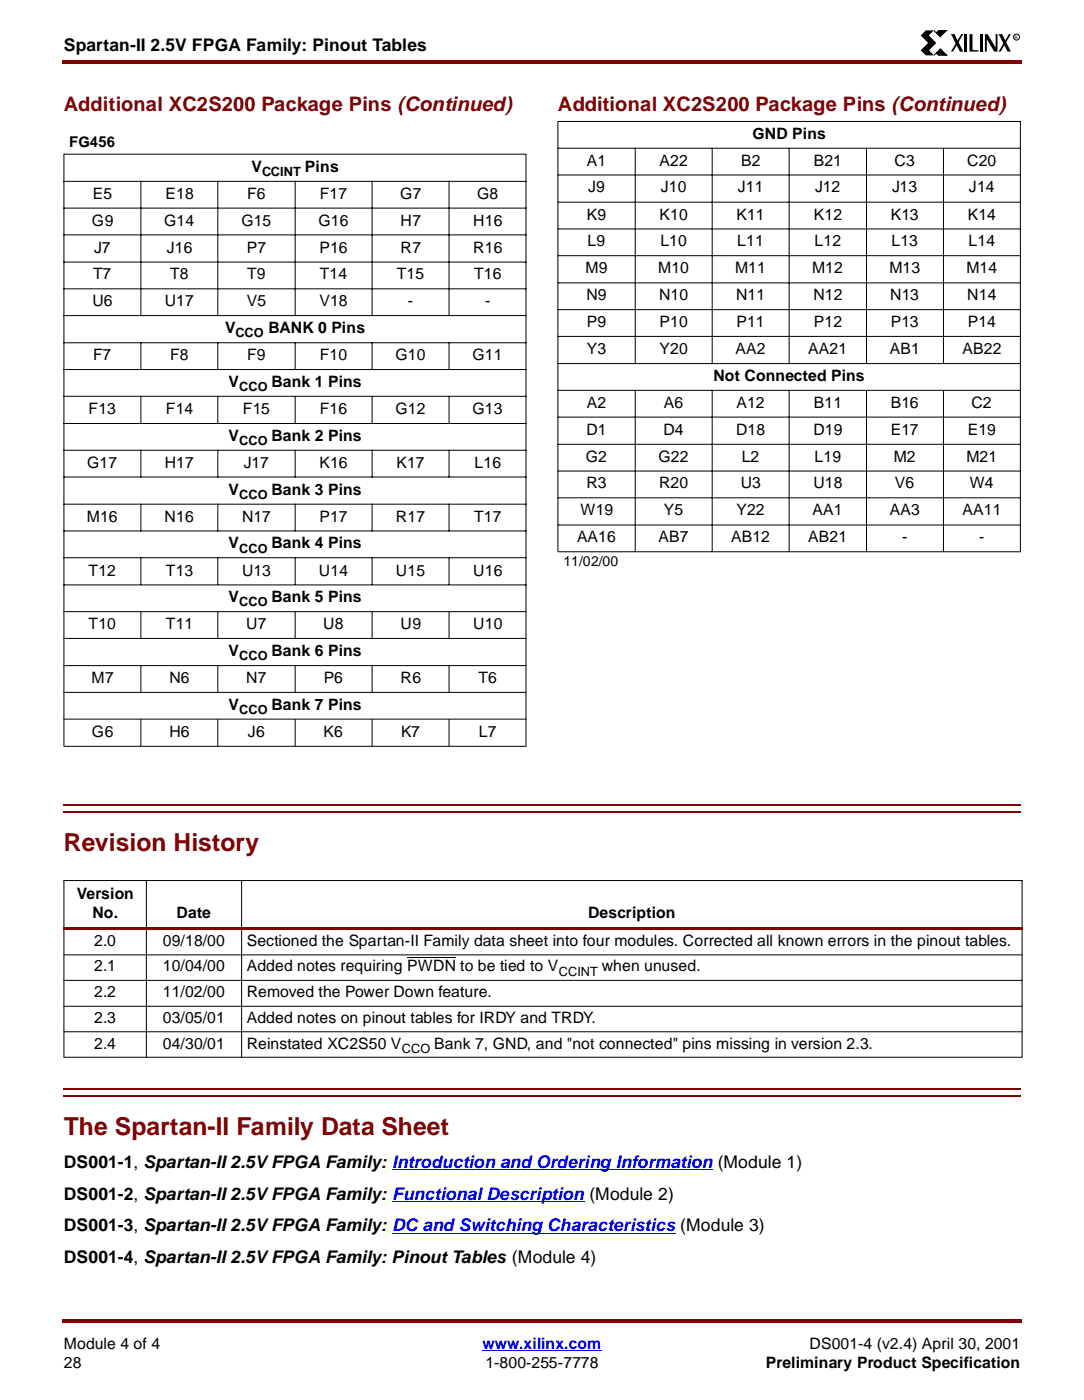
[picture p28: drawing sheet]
<svg xmlns="http://www.w3.org/2000/svg" width="216mm" height="279mm" viewBox="0 0 216 279" stroke-linecap="round" stroke-linejoin="round" font-family="sans-serif">
<defs><g id="words">
<g font-size="4.9" fill="#850000">
<text x="12.7" y="169.6">Revision History</text>
<text x="12.7" y="226.2">The Spartan-II Family Data Sheet</text>
</g>
<g font-size="4" fill="#850000">
<text x="12.7" y="22.1">Additional XC2S200 Package Pins (Continued)</text>
<text x="111.1" y="22.1">Additional XC2S200 Package Pins (Continued)</text>
</g>
<g font-size="3.5">
<text x="12.7" y="10.2">Spartan-II 2.5V FPGA Family: Pinout Tables</text>
<text x="12.7" y="232.7">DS001-1, Spartan-II 2.5V FPGA Family: Introduction and Ordering Information (Module 1)</text>
<text x="12.7" y="239.1">DS001-2, Spartan-II 2.5V FPGA Family: Functional Description (Module 2)</text>
<text x="12.7" y="245.4">DS001-3, Spartan-II 2.5V FPGA Family: DC and Switching Characteristics (Module 3)</text>
<text x="12.7" y="251.8">DS001-4, Spartan-II 2.5V FPGA Family: Pinout Tables (Module 4)</text>
</g>
<g font-size="3.1">
<text x="149.9" y="27.7">GND Pins</text>
<text x="50.1" y="34.3">V</text>
<text x="60.7" y="34.3">Pins</text>
<text x="116.9" y="33">A1</text>
<text x="131.4" y="33">A22</text>
<text x="147.6" y="33">B2</text>
<text x="162.1" y="33">B21</text>
<text x="178.2" y="33">C3</text>
<text x="192.6" y="33">C20</text>
<text x="18.5" y="39.6">E5</text>
<text x="33" y="39.6">E18</text>
<text x="49.2" y="39.6">F6</text>
<text x="63.7" y="39.6">F17</text>
<text x="79.7" y="39.6">G7</text>
<text x="95" y="39.6">G8</text>
<text x="117.1" y="38.4">J9</text>
<text x="131.6" y="38.4">J10</text>
<text x="146.9" y="38.4">J11</text>
<text x="162.3" y="38.4">J12</text>
<text x="177.7" y="38.4">J13</text>
<text x="193" y="38.4">J14</text>
<text x="18.3" y="45">G9</text>
<text x="32.7" y="45">G14</text>
<text x="48.1" y="45">G15</text>
<text x="63.4" y="45">G16</text>
<text x="79.8" y="45">H7</text>
<text x="94.3" y="45">H16</text>
<text x="116.9" y="43.8">K9</text>
<text x="131.4" y="43.8">K10</text>
<text x="146.7" y="43.8">K11</text>
<text x="162.1" y="43.8">K12</text>
<text x="177.4" y="43.8">K13</text>
<text x="192.7" y="43.8">K14</text>
<text x="18.7" y="50.4">J7</text>
<text x="33.2" y="50.4">J16</text>
<text x="49.1" y="50.4">P7</text>
<text x="63.6" y="50.4">P16</text>
<text x="79.8" y="50.4">R7</text>
<text x="94.3" y="50.4">R16</text>
<text x="117" y="49.1">L9</text>
<text x="131.5" y="49.1">L10</text>
<text x="146.8" y="49.1">L11</text>
<text x="162.3" y="49.1">L12</text>
<text x="177.6" y="49.1">L13</text>
<text x="192.9" y="49.1">L14</text>
<text x="18.6" y="55.7">T7</text>
<text x="33.9" y="55.7">T8</text>
<text x="49.2" y="55.7">T9</text>
<text x="63.7" y="55.7">T14</text>
<text x="79" y="55.7">T15</text>
<text x="94.4" y="55.7">T16</text>
<text x="116.6" y="54.4">M9</text>
<text x="116.8" y="59.9">N9</text>
<text x="131.1" y="54.4">M10</text>
<text x="131.3" y="59.9">N10</text>
<text x="146.4" y="54.4">M11</text>
<text x="146.6" y="59.9">N11</text>
<text x="161.7" y="54.4">M12</text>
<text x="162" y="59.9">N12</text>
<text x="177.2" y="54.4">M13</text>
<text x="177.3" y="59.9">N13</text>
<text x="192.5" y="54.4">M14</text>
<text x="192.6" y="59.9">N14</text>
<text x="18.4" y="61">U6</text>
<text x="32.8" y="61">U17</text>
<text x="49.1" y="61">V5</text>
<text x="63.6" y="61">V18</text>
<text x="81.2" y="61">-</text>
<text x="96.6" y="61">-</text>
<text x="116.9" y="65.2">P9</text>
<text x="131.4" y="65.2">P10</text>
<text x="146.7" y="65.2">P11</text>
<text x="162.1" y="65.2">P12</text>
<text x="177.4" y="65.2">P13</text>
<text x="192.7" y="65.2">P14</text>
<text x="18.6" y="71.8">F7</text>
<text x="33.9" y="71.8">F8</text>
<text x="44.8" y="66.5">V</text>
<text x="49.2" y="71.8">F9</text>
<text x="53.5" y="66.5">BANK 0 Pins</text>
<text x="63.7" y="71.8">F10</text>
<text x="78.8" y="71.8">G10</text>
<text x="94.1" y="71.8">G11</text>
<text x="116.9" y="70.5">Y3</text>
<text x="131.4" y="70.5">Y20</text>
<text x="146.5" y="70.5">AA2</text>
<text x="161" y="70.5">AA21</text>
<text x="177.2" y="70.5">AB1</text>
<text x="191.7" y="70.5">AB22</text>
<text x="45.5" y="77.1">V</text>
<text x="54" y="77.1">Bank 1 Pins</text>
<text x="142.1" y="75.9">Not Connected Pins</text>
<text x="17.6" y="82.5">F13</text>
<text x="33.1" y="82.5">F14</text>
<text x="48.4" y="82.5">F15</text>
<text x="63.7" y="82.5">F16</text>
<text x="78.8" y="82.5">G12</text>
<text x="94.1" y="82.5">G13</text>
<text x="116.9" y="81.3">A2</text>
<text x="132.2" y="81.3">A6</text>
<text x="146.7" y="81.3">A12</text>
<text x="162.1" y="81.3">B11</text>
<text x="177.4" y="81.3">B16</text>
<text x="193.5" y="81.3">C2</text>
<text x="45.5" y="87.9">V</text>
<text x="54" y="87.9">Bank 2 Pins</text>
<text x="116.8" y="86.6">D1</text>
<text x="132.1" y="86.6">D4</text>
<text x="146.6" y="86.6">D18</text>
<text x="162" y="86.6">D19</text>
<text x="177.4" y="86.6">E17</text>
<text x="192.7" y="86.6">E19</text>
<text x="17.4" y="93.2">G17</text>
<text x="32.8" y="93.2">H17</text>
<text x="48.5" y="93.2">J17</text>
<text x="63.6" y="93.2">K16</text>
<text x="78.9" y="93.2">K17</text>
<text x="94.5" y="93.2">L16</text>
<text x="116.7" y="92">G2</text>
<text x="131.2" y="92">G22</text>
<text x="147.8" y="92">L2</text>
<text x="162.3" y="92">L19</text>
<text x="178" y="92">M2</text>
<text x="192.5" y="92">M21</text>
<text x="45.5" y="98.6">V</text>
<text x="54" y="98.6">Bank 3 Pins</text>
<text x="116.8" y="97.4">R3</text>
<text x="131.3" y="97.4">R20</text>
<text x="147.5" y="97.4">U3</text>
<text x="162" y="97.4">U18</text>
<text x="178.3" y="97.4">V6</text>
<text x="193.2" y="97.4">W4</text>
<text x="17.3" y="104">M16</text>
<text x="32.8" y="104">N16</text>
<text x="48.2" y="104">N17</text>
<text x="63.6" y="104">P17</text>
<text x="78.9" y="104">R17</text>
<text x="94.4" y="104">T17</text>
<text x="115.6" y="102.7">W19</text>
<text x="132.2" y="102.7">Y5</text>
<text x="146.7" y="102.7">Y22</text>
<text x="161.8" y="102.7">AA1</text>
<text x="177.2" y="102.7">AA3</text>
<text x="191.7" y="102.7">AA11</text>
<text x="45.5" y="109.3">V</text>
<text x="54" y="109.3">Bank 4 Pins</text>
<text x="114.9" y="108.1">AA16</text>
<text x="131.2" y="108.1">AB7</text>
<text x="145.7" y="108.1">AB12</text>
<text x="161" y="108.1">AB21</text>
<text x="179.7" y="108.1">-</text>
<text x="195" y="108.1">-</text>
<text x="17.6" y="114.7">T12</text>
<text x="33" y="114.7">T13</text>
<text x="48.2" y="114.7">U13</text>
<text x="63.5" y="114.7">U14</text>
<text x="78.9" y="114.7">U15</text>
<text x="94.3" y="114.7">U16</text>
<text x="17.6" y="125.4">T10</text>
<text x="33" y="125.4">T11</text>
<text x="45.5" y="120.1">V</text>
<text x="49" y="125.4">U7</text>
<text x="54" y="120.1">Bank 5 Pins</text>
<text x="64.4" y="125.4">U8</text>
<text x="79.8" y="125.4">U9</text>
<text x="94.3" y="125.4">U10</text>
<text x="45.5" y="130.8">V</text>
<text x="54" y="130.8">Bank 6 Pins</text>
<text x="18.2" y="136.1">M7</text>
<text x="33.7" y="136.1">N6</text>
<text x="49.1" y="136.1">N7</text>
<text x="64.5" y="136.1">P6</text>
<text x="79.8" y="136.1">R6</text>
<text x="95.3" y="136.1">T6</text>
<text x="45.5" y="141.5">V</text>
<text x="54" y="141.5">Bank 7 Pins</text>
<text x="18.3" y="146.9">G6</text>
<text x="33.7" y="146.9">H6</text>
<text x="49.4" y="146.9">J6</text>
<text x="64.5" y="146.9">K6</text>
<text x="79.9" y="146.9">K7</text>
<text x="95.4" y="146.9">L7</text>
<text x="15.3" y="179.2">Version</text>
<text x="18.4" y="183">No.</text>
<text x="35.2" y="183">Date</text>
<text x="117.1" y="183">Description</text>
<text x="18.7" y="188.5">2.0</text>
<text x="32.5" y="188.5">09/18/00</text>
<text x="49.1" y="188.5">Sectioned the Spartan-II Family data sheet into four modules. Corrected all known errors in the pinout tables.</text>
<text x="18.7" y="193.6">2.1</text>
<text x="32.5" y="193.6">10/04/00</text>
<text x="49.1" y="193.6">Added notes requiring PWDN to be tied to V</text>
<text x="119.8" y="193.6">when unused.</text>
<text x="18.7" y="198.8">2.2</text>
<text x="18.7" y="203.9">2.3</text>
<text x="32.5" y="198.8">11/02/00</text>
<text x="32.5" y="203.9">03/05/01</text>
<text x="49.1" y="198.8">Removed the Power Down feature.</text>
<text x="49.1" y="203.9">Added notes on pinout tables for IRDY and TRDY.</text>
<text x="18.7" y="209">2.4</text>
<text x="32.5" y="209">04/30/01</text>
<text x="49.1" y="209">Reinstated XC2S50 V</text>
<text x="86.5" y="209">Bank 7, GND, and &quot;not connected&quot; pins missing in version 2.3.</text>
<text x="12.7" y="268.8">Module 4 of 4</text>
<text x="161.2" y="268.8">DS001-4 (v2.4) April 30, 2001</text>
<text x="12.7" y="272.7">28</text>
<text x="96.7" y="272.7">1-800-255-7778</text>
<text x="152.5" y="272.7">Preliminary Product Specification</text>
</g>
<text font-size="3.1" fill="#00f" x="96.1" y="268.8">www.xilinx.com</text>
<text font-size="3" x="13.7" y="29.3">FG456</text>
<text font-size="2.8" x="112.2" y="112.9">11/02/00</text>
<g font-size="2.5">
<text x="52.2" y="35">CCINT</text>
<text x="46.9" y="67.2">CCO</text>
<text x="47.6" y="78">CCO</text>
<text x="47.6" y="88.6">CCO</text>
<text x="47.6" y="99.4">CCO</text>
<text x="47.6" y="110.1">CCO</text>
<text x="47.6" y="120.8">CCO</text>
<text x="47.6" y="131.6">CCO</text>
<text x="47.6" y="142.3">CCO</text>
<text x="111.3" y="194.5">CCINT</text>
<text x="80" y="209.8">CCO</text>
</g>
<text font-size=".9" x="202.1" y="7.7">R</text>
</g></defs>
<g fill="#850000">
<path d="M12.4 12h.3v.7h-.3z"/>
<path d="M203.2 12h.4v.7h-.4z"/>
<path d="M12.7 12h190.5v.7h-190.5z"/>
</g>
<path d="M12.7 266.7h190.4v7.6h-190.4z" fill="#fff"/>
<path d="M96.1 269.2h23.7" fill="none" stroke="#00f" stroke-width=".2"/>
<g fill="#850000">
<path d="M12.4 262.9h.3v.7h-.3z"/>
<path d="M203.2 262.9h.4v.7h-.4z"/>
<path d="M12.7 262.9h190.5v.7h-190.5z"/>
</g>
<path d="M183.2 6h19.9v5.2h-19.9z" fill="#fff"/>
<path d="M183.4 7.1l1-1h1.6l-1 1 1.5 1.5-1.5 1.4 1 1h-1.6l-1-1 1.4-1.5zM189.4 6.8h.7l1.7 3.5h-.6zM191.4 6.8h.4l-2 3.5h-.4zM192 6.8h.6v3.5h-.6zM193.1 6.8h.6v3.2h1.2v.3h-1.8zM195.1 6.8h.6v3.5h-.6zM196.2 6.8h.5l1.6 2.7v-2.7h.4v3.5h-.7l-1.5-2.5v2.5h-.3zM198.9 6.8h.7l1.7 3.5h-.6zM200.9 6.8h.4l-2 3.5h-.4z" fill="#000"/>
<path d="M186 6.1l.5 .4 .4-.4h1.6l-1.2 1.2zM186.5 10.6l-.5 .4 1.3-1.3 1.3 1.3h-1.7z" fill="#000" stroke="#000" stroke-width=".2"/>
<circle cx="202.5" cy="7.4" r=".59" fill="none" stroke="#000" stroke-width=".2"/>
<path d="M12.7 157.6h190.4v7.2h-190.4z" fill="#fff"/>
<g fill="#850000">
<path d="M12.7 160.3v.3z"/>
<path d="M203.2 160.3l.1 .3z"/>
</g>
<path d="M12.7 160.4h190.5" fill="none" stroke="#850000" stroke-width=".34"/>
<g fill="#850000">
<path d="M12.7 161.6v.4z"/>
<path d="M203.2 161.6l.1 .4z"/>
</g>
<path d="M12.7 161.8h190.5" fill="none" stroke="#850000" stroke-width=".34"/>
<path d="M12.7 214.3h190.4v7.2h-190.4z" fill="#fff"/>
<g fill="#850000">
<path d="M12.7 216.9v.4z"/>
<path d="M203.2 216.9l.1 .4z"/>
</g>
<path d="M12.7 217.1h190.5" fill="none" stroke="#850000" stroke-width=".34"/>
<g fill="#850000">
<path d="M12.7 218.3v.3z"/>
<path d="M203.2 218.3l.1 .3z"/>
</g>
<path d="M12.7 218.4h190.5" fill="none" stroke="#850000" stroke-width=".34"/>
<path d="M78.1 233.1h63.8M78.1 239.4h38.3M78.1 245.8h56.4" fill="none" stroke="#00f" stroke-width=".2"/>
<g fill="none" stroke="#000" stroke-width=".2">
<path d="M12.6 30.7h92.2M12.6 36.1h92.2M12.7 30.8v117.9M28.1 36.1v26.9M43.4 36.1v26.9M58.8 36.1v26.9M74.1 36.1v26.9M89.4 36.1v26.9M104.8 30.8v117.9M111.1 29.5h92.2M111.1 34.9h92.2M126.5 29.5v43"/>
<path d="M141.8 29.5v43M157.2 29.5v43M172.6 29.5v43M187.9 29.5v43M203.2 24.2v85.7M203.3 24.2h-92.2v85.7M12.6 41.5h92.2M12.6 46.8h92.2M12.6 52.2h92.2M12.6 57.6h92.2M111.1 40.3h92.2M111.1 45.6h92.2"/>
<path d="M111.1 51h92.2M111.1 56.4h92.2M12.6 62.9h92.2M12.6 68.3h92.2M12.6 73.7h92.2M12.6 79h92.2M28.1 68.2v5.5M28.1 79v5.4M43.4 68.2v5.5M43.4 79v5.4M58.8 68.2v5.5M58.8 79v5.4"/>
<path d="M74.1 68.2v5.5M74.1 79v5.4M89.4 68.2v5.5M89.4 79v5.4M111.1 61.7h92.2M111.1 67.1h92.2M111.1 72.5h92.2M111.1 77.8h92.2M126.5 77.7v32.3M141.8 77.7v32.3M157.2 77.7v32.3M172.6 77.7v32.3"/>
<path d="M187.9 77.7v32.3M12.6 84.4h92.2M12.6 89.7h92.2M12.6 95.1h92.2M28.1 89.7v5.5M43.4 89.7v5.5M58.8 89.7v5.5M74.1 89.7v5.5M89.4 89.7v5.5M111.1 83.1h92.2M111.1 88.6h92.2M111.1 93.9h92.2"/>
<path d="M111.1 99.2h92.2M12.6 100.5h92.2M12.6 105.8h92.2M12.6 111.2h92.2M12.6 116.6h92.2M28.1 100.4v5.5M28.1 111.2v5.4M43.4 100.4v5.5M43.4 111.2v5.4M58.8 100.4v5.5M58.8 111.2v5.4M74.1 100.4v5.5"/>
<path d="M74.1 111.2v5.4M89.4 100.4v5.5M89.4 111.2v5.4M111.1 104.6h92.2M111.1 110h92.2M12.6 121.9h92.2M12.6 127.3h92.2M12.6 132.7h92.2M12.6 138h92.2M28.1 121.9v5.4M28.1 132.6v5.5M43.4 121.9v5.4"/>
<path d="M43.4 132.6v5.5M58.8 121.9v5.4M58.8 132.6v5.5M74.1 121.9v5.4M74.1 132.6v5.5M89.4 121.9v5.4M89.4 132.6v5.5M12.6 143.3h92.2M12.6 148.8h92.2M28.1 143.3v5.5M43.4 143.3v5.5M58.8 143.3v5.5"/>
<path d="M74.1 143.3v5.5M89.4 143.3v5.5M12.6 175.5h191.1M12.7 175.5v35.2M29.2 175.4v35.4M48.1 175.4v35.4M203.6 175.5v35.2M81.1 190.9h9.7"/>
</g>
<path d="M12.6 184.9h191.1v.5h-191.1z" fill="#850000"/>
<path d="M12.6 190.3h191.1M12.6 195.4h191.1M12.6 200.6h191.1M12.6 205.7h191.1M12.6 210.7h191.1" fill="none" stroke="#000" stroke-width=".2"/>
<use href="#words"/>
</svg>
